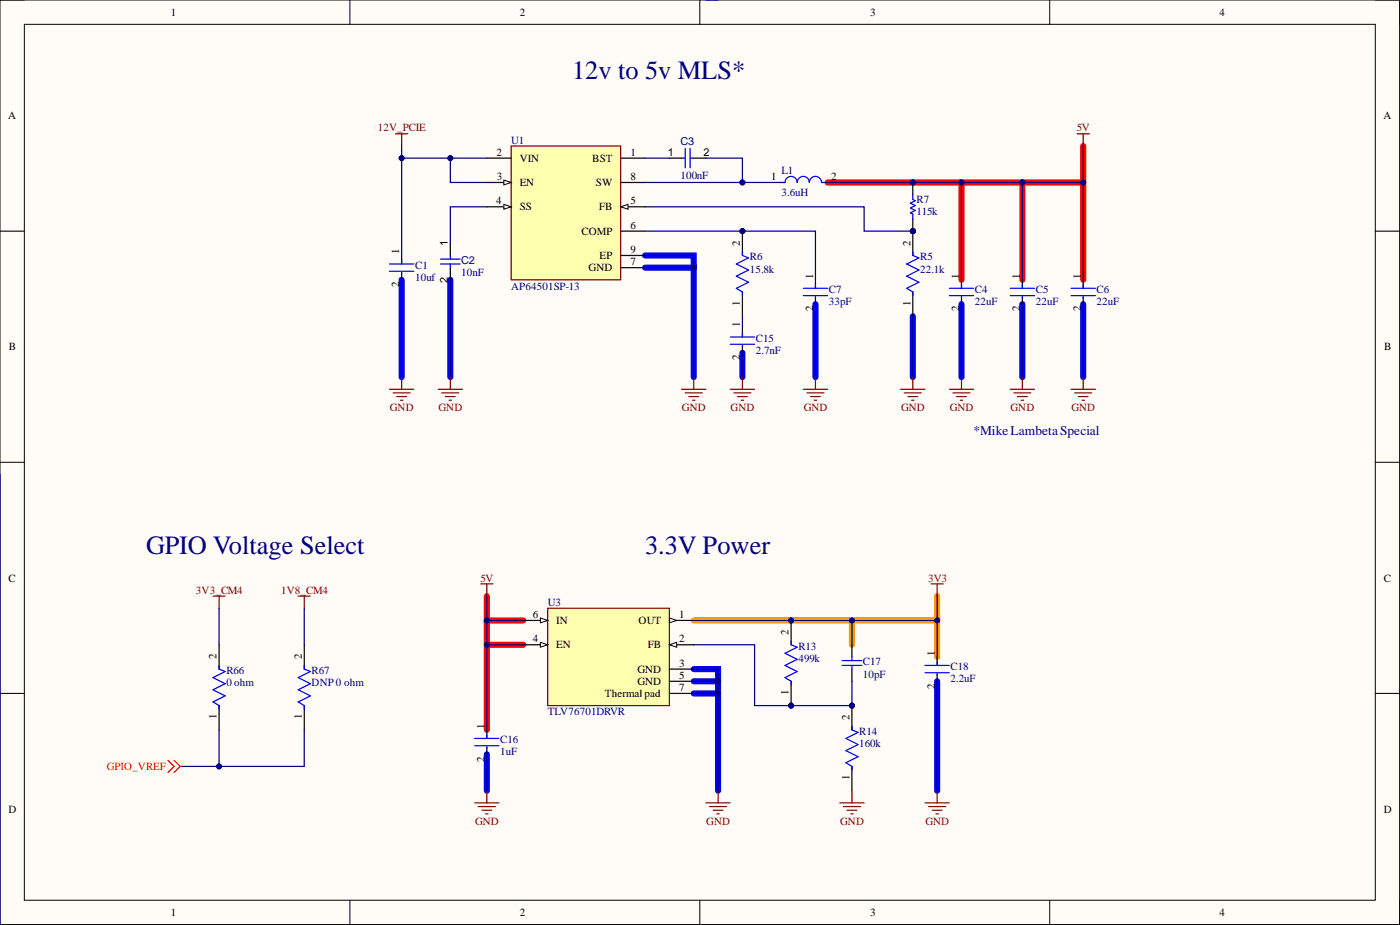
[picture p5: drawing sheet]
<svg xmlns="http://www.w3.org/2000/svg" width="292mm" height="193mm" viewBox="0 0 292 193" stroke-linecap="round" stroke-linejoin="round" font-family="sans-serif">
<defs><g id="words">
<g font-size="5.5" fill="#000080">
<text x="119.3" y="16.6">12v to 5v MLS*</text>
<text x="30.5" y="115.6">GPIO Voltage Select</text>
<text x="134.6" y="115.6">3.3V Power</text>
</g>
<text font-size="2.8" fill="#000080" x="203.1" y="90.8">*MikeLambetaSpecial</text>
<g font-size="2.3">
<text x="35.6" y="3.3">1</text>
<text x="108.4" y="3.3">2</text>
<text x="181.6" y="3.3">3</text>
<text x="254.4" y="3.3">4</text>
<text x="1.7" y="24.9">A</text>
<text x="288.6" y="24.9">A</text>
<text x="103.6" y="32.5">2</text>
<text x="108.4" y="33.8">VIN</text>
<text x="123.6" y="33.8">BST</text>
<text x="131.5" y="32.5">1</text>
<text x="139.3" y="32.5">1</text>
<text x="146.8" y="32.5">2</text>
<text x="103.7" y="37.6">3</text>
<text x="108.4" y="38.8">EN</text>
<text x="124.3" y="38.8">SW</text>
<text x="131.5" y="37.6">8</text>
<text x="160.9" y="37.6">1</text>
<text x="173.4" y="37.6">2</text>
<text x="103.5" y="42.6">4</text>
<text x="108.4" y="43.9">SS</text>
<text x="125" y="43.9">FB</text>
<text x="131.5" y="47.7">6</text>
<text x="131.5" y="42.6">5</text>
<text x="83.3" y="53" transform="rotate(-90 83.3 53)">1</text>
<text x="93.4" y="51.3" transform="rotate(-90 93.4 51.3)">1</text>
<text x="121.3" y="49">COMP</text>
<text x="131.5" y="52.8">9</text>
<text x="154.4" y="51.3" transform="rotate(-90 154.4 51.3)">2</text>
<text x="189.9" y="51.3" transform="rotate(-90 189.9 51.3)">2</text>
<text x="83.3" y="59.9" transform="rotate(-90 83.3 59.9)">2</text>
<text x="93.4" y="59" transform="rotate(-90 93.4 59)">2</text>
<text x="122.8" y="56.6">GND</text>
<text x="125.1" y="54.1">EP</text>
<text x="131.5" y="55.3">7</text>
<text x="169.6" y="58.1" transform="rotate(-90 169.6 58.1)">1</text>
<text x="200.1" y="58.1" transform="rotate(-90 200.1 58.1)">1</text>
<text x="212.8" y="58.1" transform="rotate(-90 212.8 58.1)">1</text>
<text x="225.5" y="58.1" transform="rotate(-90 225.5 58.1)">1</text>
<text x="154.4" y="63.8" transform="rotate(-90 154.4 63.8)">1</text>
<text x="169.6" y="65" transform="rotate(-90 169.6 65)">2</text>
<text x="189.9" y="63.8" transform="rotate(-90 189.9 63.8)">1</text>
<text x="200.1" y="65" transform="rotate(-90 200.1 65)">2</text>
<text x="212.8" y="65" transform="rotate(-90 212.8 65)">2</text>
<text x="225.5" y="65" transform="rotate(-90 225.5 65)">2</text>
<text x="154.4" y="68.3" transform="rotate(-90 154.4 68.3)">1</text>
<text x="1.9" y="73.1">B</text>
<text x="154.4" y="75.1" transform="rotate(-90 154.4 75.1)">2</text>
<text x="288.8" y="73.1">B</text>
<text x="1.8" y="121.3">C</text>
<text x="288.7" y="121.3">C</text>
<text x="111.1" y="128.9">6</text>
<text x="116" y="130.2">IN</text>
<text x="133.2" y="130.2">OUT</text>
<text x="141.7" y="128.9">1</text>
<text x="45.2" y="137.6" transform="rotate(-90 45.2 137.6)">2</text>
<text x="63" y="137.6" transform="rotate(-90 63 137.6)">2</text>
<text x="111.1" y="134">4</text>
<text x="116" y="135.3">EN</text>
<text x="135.2" y="135.3">FB</text>
<text x="141.7" y="134">2</text>
<text x="164.5" y="132.5" transform="rotate(-90 164.5 132.5)">2</text>
<text x="195" y="136.8" transform="rotate(-90 195 136.8)">1</text>
<text x="133" y="140.3">GND</text>
<text x="133" y="142.9">GND</text>
<text x="141.7" y="139.1">3</text>
<text x="141.7" y="141.6">5</text>
<text x="195" y="143.6" transform="rotate(-90 195 143.6)">2</text>
<text x="126.2" y="145.4">Thermal pad</text>
<text x="141.7" y="144.2">7</text>
<text x="164.5" y="145" transform="rotate(-90 164.5 145)">1</text>
<text x="45.2" y="150.1" transform="rotate(-90 45.2 150.1)">1</text>
<text x="63" y="150.1" transform="rotate(-90 63 150.1)">1</text>
<text x="101.1" y="152" transform="rotate(-90 101.1 152)">1</text>
<text x="177.2" y="150.2" transform="rotate(-90 177.2 150.2)">2</text>
<text x="101.1" y="158.9" transform="rotate(-90 101.1 158.9)">2</text>
<text x="177.2" y="162.8" transform="rotate(-90 177.2 162.8)">1</text>
<text x="1.8" y="169.5">D</text>
<text x="288.7" y="169.5">D</text>
<text x="35.6" y="191.1">1</text>
<text x="108.4" y="191.1">2</text>
<text x="181.6" y="191.1">3</text>
<text x="254.4" y="191.1">4</text>
</g>
<g font-size="2.3" fill="#800000">
<text x="78.8" y="27.4">12V_PCIE</text>
<text x="224.6" y="27.4">5V</text>
<text x="81.3" y="85.8">GND</text>
<text x="91.5" y="85.8">GND</text>
<text x="142.3" y="85.8">GND</text>
<text x="152.4" y="85.8">GND</text>
<text x="167.7" y="85.8">GND</text>
<text x="188" y="85.8">GND</text>
<text x="198.2" y="85.8">GND</text>
<text x="210.9" y="85.8">GND</text>
<text x="223.5" y="85.8">GND</text>
<text x="40.9" y="123.8">3V3_CM4</text>
<text x="58.7" y="123.8">1V8_CM4</text>
<text x="100.2" y="121.3">5V</text>
<text x="193.7" y="121.3">3V3</text>
<text x="99.1" y="172.1">GND</text>
<text x="147.4" y="172.1">GND</text>
<text x="175.3" y="172.1">GND</text>
<text x="193.1" y="172.1">GND</text>
</g>
<g font-size="2.3" fill="#000080">
<text x="106.7" y="29.9">U1</text>
<text x="141.9" y="30.2">C3</text>
<text x="141.9" y="37.3">100nF</text>
<text x="163" y="36.3">L1</text>
<text x="163" y="40.9">3.6uH</text>
<text x="191.2" y="42.4">R7</text>
<text x="191.2" y="44.9">115k</text>
<text x="86.6" y="56.1">C1</text>
<text x="86.6" y="58.6">10uf</text>
<text x="96.2" y="57.6">10nF</text>
<text x="96.2" y="55.1">C2</text>
<text x="156.4" y="54.3">R6</text>
<text x="156.4" y="56.8">15.8k</text>
<text x="192" y="54.3">R5</text>
<text x="192" y="56.8">22.1k</text>
<text x="106.7" y="60.4">AP64501SP-13</text>
<text x="172.9" y="61.2">C7</text>
<text x="172.9" y="63.7">33pF</text>
<text x="203.4" y="61.2">C4</text>
<text x="203.4" y="63.7">22uF</text>
<text x="216.1" y="61.2">C5</text>
<text x="216.1" y="63.7">22uF</text>
<text x="228.8" y="61.2">C6</text>
<text x="228.8" y="63.7">22uF</text>
<text x="157.7" y="71.3">C15</text>
<text x="157.7" y="73.9">2.7nF</text>
<text x="114.3" y="126.4">U3</text>
<text x="166.6" y="135.5">R13</text>
<text x="47.2" y="140.6">R66</text>
<text x="47.2" y="143.1">0 ohm</text>
<text x="65" y="140.6">R67</text>
<text x="65" y="143.1">DNP 0 ohm</text>
<text x="166.6" y="138.1">499k</text>
<text x="180" y="138.8">C17</text>
<text x="180" y="141.4">10pF</text>
<text x="198.3" y="139.8">C18</text>
<text x="198.3" y="142.4">2.2uF</text>
<text x="114.3" y="149.2">TLV76701DRVR</text>
<text x="104.4" y="155.1">C16</text>
<text x="179.3" y="153.3">R14</text>
<text x="179.3" y="155.8">160k</text>
<text x="104.4" y="157.6">1uF</text>
</g>
<text font-size="2.3" fill="#f00" x="22.3" y="160.6">GPIO_VREF</text>
</g></defs>
<path d="M0 0h292v192.9h-292z" fill-rule="evenodd" fill="#fffcf8"/>
<path d="M0 0h292v192.9h-292z" fill="none" stroke="#000" stroke-width=".21"/>
<path d="M5.1 5.1h281.8v182.7h-281.8z" fill-rule="evenodd" fill="#fffcf8"/>
<g fill="none" stroke="#000" stroke-width=".21">
<path d="M0 0h5.1M73 0v5.1M146 0v5.1M219 0v5.1M286.9 0h5.1v5.1M5.1 5.1h281.8v182.7h-281.8zM0 48.2h5.1M286.9 48.2h5.1M0 96.4h5.1M286.9 96.4h5.1M0 144.7h5.1M286.9 144.7h5.1"/>
<path d="M73 187.8v5.1M146 187.8v5.1M219 187.8v5.1M292 187.8v5.1"/>
</g>
<path d="M172.7 38.1h27.9M213.3 38.1v20.3M226 30.5v7.6M200.6 58.4v-20.3h25.4v20.3M101.6 124.4v5h7.6M101.6 129.4v22.9M101.6 134.5h7.6" fill="none" stroke="#f00" stroke-width="1.3"/>
<g fill="none" stroke="#00f" stroke-width="1.3">
<path d="M83.8 58.4v20.3M94 58.4v20.3M134.6 55.8h10.1v22.9M134.6 53.3h10.1v2.5M154.9 73.6v5.1M170.1 63.4v15.3M190.5 66v12.7M200.6 63.4v15.3M213.3 63.4v15.3M226 63.4v15.3M144.7 139.6h5.1v25.4M101.6 157.3v7.7"/>
<path d="M144.7 144.7h5.1M144.7 142.1h5.1M195.5 142.1v22.9"/>
</g>
<path d="M144.7 129.4h50.8v7.6M177.8 129.4v5.1M195.5 124.4v5" fill="none" stroke="#f90" stroke-width="1.3"/>
<path d="M106.7 30.5h22.8v27.9h-22.8z" fill-rule="evenodd" fill="#ffffb0"/>
<path d="M106.7 30.5h22.8v27.9h-22.8z" fill="none" stroke="#800000" stroke-width=".25"/>
<path d="M101.6 33h5.1M101.6 38.1h5.1M129.5 33h5.1M129.5 48.2h5.1" fill="none" stroke="#000" stroke-width=".25"/>
<path d="M105.1 37.6l1.6 .5-1.6 .5z" fill="#f8fcff"/>
<path d="M105.1 37.6l1.6 .5-1.6 .5z" fill="none" stroke="#000" stroke-width=".21"/>
<path d="M129.5 43.1h5.1" fill="none" stroke="#000" stroke-width=".25"/>
<path d="M129.5 43.1l1.5-.5v1.1z" fill="#f8fcff"/>
<path d="M129.5 43.1l1.5-.5v1.1z" fill="none" stroke="#000" stroke-width=".21"/>
<path d="M101.6 43.1h5.1" fill="none" stroke="#000" stroke-width=".25"/>
<path d="M105.1 42.6l1.6 .5-1.6 .6z" fill="#f8fcff"/>
<path d="M105.1 42.6l1.6 .5-1.6 .6z" fill="none" stroke="#000" stroke-width=".21"/>
<path d="M129.5 38.1h5.1M139.7 33h2.5M144.7 33h2.6M83.8 53.3v1.8M83.8 56.8v1.6M94 50.8v2.5M94 55.8v2.6M129.5 55.8h5.1M129.5 53.3h5.1" fill="none" stroke="#000" stroke-width=".25"/>
<path d="M83.8 78.7v2.5M81.3 81.2h5M82 82h3.6M82.8 82.7h2M83.5 83.5h.6" fill="none" stroke="#800000" stroke-width=".25"/>
<path d="M142.2 33h.8M143 31v4M144 31v4M144 33h.7M81.3 55.1h5M81.3 56.6h5M83.8 54.3v.8M83.8 56.8v.3M91.9 55.1h4.1M91.9 54.1h4.1M94 53.3v.8M94 55.1v.7" fill="none" stroke="#00f" stroke-width=".25"/>
<circle cx="190.5" cy="48.2" r=".51" fill="#000080"/>
<circle cx="190.5" cy="48.2" r=".51" fill="none" stroke="#000080" stroke-width=".21"/>
<path d="M190.5 48.2v5.1M190.5 60.9v5.1" fill="none" stroke="#000" stroke-width=".25"/>
<circle cx="190.5" cy="48.2" r=".51" fill="#000080"/>
<circle cx="190.5" cy="48.2" r=".51" fill="none" stroke="#000080" stroke-width=".21"/>
<g fill="none" stroke="#00f" stroke-width=".25">
<path d="M190.5 52.5v.8l1.2 .5-2.5 1.3 2.5 1.2-2.5 1.3 2.5 1.3-2.5 1.2 1.3 .8v.8M200.6 59.4v.7M213.3 59.4v.7M226 59.4v.7M198.1 60.1h5M198.1 61.7h5M200.6 61.9v.3M210.8 60.1h5M210.8 61.7h5M213.3 61.9v.3M223.5 60.1h5M223.5 61.7h5"/>
<path d="M226 61.9v.3"/>
</g>
<path d="M200.6 58.4v1.7M213.3 58.4v1.7M226 58.4v1.7M200.6 61.9v1.5M213.3 61.9v1.5M226 61.9v1.5" fill="none" stroke="#000" stroke-width=".25"/>
<circle cx="190.5" cy="38.1" r=".51" fill="#000080"/>
<circle cx="190.5" cy="38.1" r=".51" fill="none" stroke="#000080" stroke-width=".21"/>
<circle cx="190.5" cy="48.2" r=".51" fill="#000080"/>
<circle cx="190.5" cy="48.2" r=".51" fill="none" stroke="#000080" stroke-width=".21"/>
<path d="M190.5 38.1v2.5" fill="none" stroke="#000" stroke-width=".25"/>
<circle cx="190.5" cy="38.1" r=".51" fill="#000080"/>
<circle cx="190.5" cy="38.1" r=".51" fill="none" stroke="#000080" stroke-width=".21"/>
<path d="M190.5 45.7v2.5" fill="none" stroke="#000" stroke-width=".25"/>
<circle cx="190.5" cy="48.2" r=".51" fill="#000080"/>
<circle cx="190.5" cy="48.2" r=".51" fill="none" stroke="#000080" stroke-width=".21"/>
<path d="M190.5 40.6v1l.5 .3-1.1 .5 1.1 .5-1.1 .5 1.1 .5-1.1 .5 .6 .3v1M152.4 70.3h5M152.4 71.8h5M154.9 69.5v.8M154.9 72.1v.2" fill="none" stroke="#00f" stroke-width=".25"/>
<path d="M190.5 78.7v2.5M187.9 81.2h5.1M188.7 82h3.5M189.4 82.7h2.1M190.2 83.5h.5" fill="none" stroke="#800000" stroke-width=".25"/>
<path d="M154.9 68.5v1.8M154.9 72.1v1.5" fill="none" stroke="#000" stroke-width=".25"/>
<circle cx="154.9" cy="48.2" r=".51" fill="#000080"/>
<circle cx="154.9" cy="48.2" r=".51" fill="none" stroke="#000080" stroke-width=".21"/>
<path d="M154.9 48.2v5.1M154.9 60.9v5.1" fill="none" stroke="#000" stroke-width=".25"/>
<circle cx="154.9" cy="48.2" r=".51" fill="#000080"/>
<circle cx="154.9" cy="48.2" r=".51" fill="none" stroke="#000080" stroke-width=".21"/>
<path d="M163.3 38.1h.5a1.27 1.27 0 0 1 1.3-1.3 1.27 1.27 0 0 1 1.2 1.3 1.27 1.27 0 0 1 1.3-1.3 1.27 1.27 0 0 1 1.3 1.3 1.27 1.27 0 0 1 1.2-1.3 1.27 1.27 0 0 1 1.3 1.3h.3M154.9 52.5v.8l1.3 .5-2.6 1.3 2.6 1.2-2.6 1.3 2.6 1.3-2.6 1.2 1.3 .8v.8M170.1 59.4v.7M167.6 60.1h5.1M167.6 61.7h5.1M170.1 61.9v.3" fill="none" stroke="#00f" stroke-width=".25"/>
<path d="M162.5 38.1h1.3M171.4 38.1h1.3M170.1 58.4v1.7M170.1 61.9v1.5" fill="none" stroke="#000" stroke-width=".25"/>
<g fill="none" stroke="#800000" stroke-width=".25">
<path d="M224.7 27.9h2.6M226 27.9v2.6M94 78.7v2.5M144.7 78.7v2.5M154.9 78.7v2.5M170.1 78.7v2.5M200.6 78.7v2.5M213.3 78.7v2.5M226 78.7v2.5M91.4 81.2h5.1M92.2 82h3.5M92.9 82.7h2.1"/>
<path d="M93.7 83.5h.5M142.2 81.2h5.1M143 82h3.5M143.7 82.7h2.1M144.5 83.5h.5M152.4 81.2h5M153.1 82h3.6M153.9 82.7h2M154.6 83.5h.6M167.6 81.2h5.1M168.4 82h3.5M169.1 82.7h2.1"/>
<path d="M169.9 83.5h.5M198.1 81.2h5M198.8 82h3.6M199.6 82.7h2M200.4 83.5h.5M210.8 81.2h5M211.5 82h3.6M212.3 82.7h2M213.1 83.5h.5M223.5 81.2h5M224.2 82h3.6M225 82.7h2"/>
<path d="M225.7 83.5h.6"/>
</g>
<path d="M114.3 126.9h25.4v20.3h-25.4z" fill-rule="evenodd" fill="#ffffb0"/>
<path d="M114.3 126.9h25.4v20.3h-25.4z" fill="none" stroke="#800000" stroke-width=".25"/>
<path d="M109.2 134.5h5.1" fill="none" stroke="#000" stroke-width=".25"/>
<path d="M112.7 134l1.6 .5-1.6 .5z" fill="#f8fcff"/>
<path d="M112.7 134l1.6 .5-1.6 .5z" fill="none" stroke="#000" stroke-width=".21"/>
<path d="M139.7 134.5h5" fill="none" stroke="#000" stroke-width=".25"/>
<path d="M139.7 134.5l1.5-.5v1z" fill="#f8fcff"/>
<path d="M139.7 134.5l1.5-.5v1z" fill="none" stroke="#000" stroke-width=".21"/>
<path d="M109.2 129.4h5.1" fill="none" stroke="#000" stroke-width=".25"/>
<path d="M112.7 128.9l1.6 .5-1.6 .5z" fill="#f8fcff"/>
<path d="M112.7 128.9l1.6 .5-1.6 .5z" fill="none" stroke="#000" stroke-width=".21"/>
<path d="M139.7 129.4h5" fill="none" stroke="#000" stroke-width=".25"/>
<path d="M139.7 128.9l1.5 .5-1.5 .5z" fill="#f8fcff"/>
<path d="M139.7 128.9l1.5 .5-1.5 .5z" fill="none" stroke="#000" stroke-width=".21"/>
<path d="M139.7 139.6h5M101.6 152.3v1.7M101.6 155.8v1.5M139.7 144.7h5M139.7 142.1h5" fill="none" stroke="#000" stroke-width=".25"/>
<path d="M100.3 121.8h2.5M101.6 121.8v2.6M99 167.5h5.1M99.8 168.3h3.6M100.6 169h2M101.3 169.8h.5M101.6 165v2.5" fill="none" stroke="#800000" stroke-width=".25"/>
<path d="M99 154h5.1M99 155.6h5.1M101.6 153.3v.7M101.6 155.8v.3" fill="none" stroke="#00f" stroke-width=".25"/>
<circle cx="165.1" cy="147.2" r=".51" fill="#000080"/>
<circle cx="165.1" cy="147.2" r=".51" fill="none" stroke="#000080" stroke-width=".21"/>
<circle cx="165.1" cy="129.4" r=".51" fill="#000080"/>
<circle cx="165.1" cy="129.4" r=".51" fill="none" stroke="#000080" stroke-width=".21"/>
<path d="M165.1 142.1v5.1" fill="none" stroke="#000" stroke-width=".25"/>
<circle cx="165.1" cy="147.2" r=".51" fill="#000080"/>
<circle cx="165.1" cy="147.2" r=".51" fill="none" stroke="#000080" stroke-width=".21"/>
<path d="M165.1 129.4v5.1" fill="none" stroke="#000" stroke-width=".25"/>
<circle cx="165.1" cy="129.4" r=".51" fill="#000080"/>
<circle cx="165.1" cy="129.4" r=".51" fill="none" stroke="#000080" stroke-width=".21"/>
<path d="M165.1 133.7v.8l1.2 .5-2.5 1.3 2.5 1.3-2.5 1.2 2.5 1.3-2.5 1.3 1.3 .7v.8" fill="none" stroke="#00f" stroke-width=".25"/>
<circle cx="177.8" cy="147.2" r=".51" fill="#000080"/>
<circle cx="177.8" cy="147.2" r=".51" fill="none" stroke="#000080" stroke-width=".21"/>
<path d="M177.8 147.2v5.1M177.8 159.9v5.1" fill="none" stroke="#000" stroke-width=".25"/>
<circle cx="177.8" cy="147.2" r=".51" fill="#000080"/>
<circle cx="177.8" cy="147.2" r=".51" fill="none" stroke="#000080" stroke-width=".21"/>
<path d="M45.7 138.8v.8l1.3 .5-2.6 1.3 2.6 1.2-2.6 1.3 2.6 1.3-2.6 1.2 1.3 .8v.8M63.5 138.8v.8l1.3 .5-2.6 1.3 2.6 1.2-2.6 1.3 2.6 1.3-2.6 1.2 1.3 .8v.8M175.7 137.8h4.1M175.7 138.8h4.1M177.8 137v.8M177.8 138.8v.8M193 138.8h5.1M195.5 138.1v.7M177.8 151.5v.8l1.2 .5-2.5 1.2 2.5 1.3-2.5 1.3 2.5 1.3-2.5 1.2 1.3 .8v.7M193 140.3h5.1M195.5 140.6v.3" fill="none" stroke="#00f" stroke-width=".25"/>
<g fill="none" stroke="#800000" stroke-width=".25">
<path d="M82.5 27.9h2.6M83.8 27.9v2.6M44.4 124.4h2.6M45.7 124.4v2.5M62.2 124.4h2.6M63.5 124.4v2.5M194.3 121.8h2.5M195.5 121.8v2.6M147.3 167.5h5.1M148 168.3h3.6M148.8 169h2M149.6 169.8h.5"/>
<path d="M149.8 165v2.5M175.2 167.5h5.1M176 168.3h3.5M176.7 169h2.1M177.5 169.8h.5M177.8 165v2.5M193 167.5h5.1M193.8 168.3h3.5M194.5 169h2M195.3 169.8h.5M195.5 165v2.5"/>
</g>
<path d="M45.7 134.5v5.1M63.5 134.5v5.1M177.8 134.5v2.5M177.8 139.6v2.5M195.5 137v1.8M45.7 147.2v5.1M63.5 147.2v5.1M195.5 140.6v1.5" fill="none" stroke="#000" stroke-width=".25"/>
<path d="M35 158.6l1.3 1.3-1.3 1.3M36.3 158.6l1.3 1.3M37.6 159.9l-1.3 1.3M37.6 159.9h.5" fill="none" stroke="#f00" stroke-width=".25"/>
<path d="M38.1 159.9h7.6" fill="none" stroke="#000080" stroke-width=".25"/>
<circle cx="45.7" cy="159.9" r=".51" fill="#000080"/>
<circle cx="45.7" cy="159.9" r=".51" fill="none" stroke="#000080" stroke-width=".21"/>
<path d="M45.7 152.3v7.6h17.8v-7.6" fill="none" stroke="#000080" stroke-width=".25"/>
<circle cx="45.7" cy="159.9" r=".51" fill="#000080"/>
<circle cx="45.7" cy="159.9" r=".51" fill="none" stroke="#000080" stroke-width=".21"/>
<path d="M83.8 30.5v2.5h10.2v5.1h7.6" fill="none" stroke="#000080" stroke-width=".25"/>
<circle cx="83.8" cy="33" r=".51" fill="#000080"/>
<circle cx="83.8" cy="33" r=".51" fill="none" stroke="#000080" stroke-width=".21"/>
<circle cx="94" cy="33" r=".51" fill="#000080"/>
<circle cx="94" cy="33" r=".51" fill="none" stroke="#000080" stroke-width=".21"/>
<path d="M94 33h7.6M101.6 43.1h-7.6v7.7" fill="none" stroke="#000080" stroke-width=".25"/>
<circle cx="94" cy="33" r=".51" fill="#000080"/>
<circle cx="94" cy="33" r=".51" fill="none" stroke="#000080" stroke-width=".21"/>
<path d="M101.6 134.5h7.6" fill="none" stroke="#000080" stroke-width=".25"/>
<circle cx="101.6" cy="134.5" r=".51" fill="#000080"/>
<circle cx="101.6" cy="134.5" r=".51" fill="none" stroke="#000080" stroke-width=".21"/>
<path d="M101.6 124.4v5h7.6" fill="none" stroke="#000080" stroke-width=".25"/>
<circle cx="101.6" cy="129.4" r=".51" fill="#000080"/>
<circle cx="101.6" cy="129.4" r=".51" fill="none" stroke="#000080" stroke-width=".21"/>
<path d="M134.6 55.8h10.1v22.9" fill="none" stroke="#000080" stroke-width=".25"/>
<circle cx="144.7" cy="55.8" r=".51" fill="#000080"/>
<circle cx="144.7" cy="55.8" r=".51" fill="none" stroke="#000080" stroke-width=".21"/>
<path d="M134.6 53.3h10.1v2.5" fill="none" stroke="#000080" stroke-width=".25"/>
<circle cx="144.7" cy="55.8" r=".51" fill="#000080"/>
<circle cx="144.7" cy="55.8" r=".51" fill="none" stroke="#000080" stroke-width=".21"/>
<path d="M134.6 48.2h35.5v10.2" fill="none" stroke="#000080" stroke-width=".25"/>
<circle cx="154.9" cy="48.2" r=".51" fill="#000080"/>
<circle cx="154.9" cy="48.2" r=".51" fill="none" stroke="#000080" stroke-width=".21"/>
<path d="M134.6 43.1h45.7v5.1h10.2" fill="none" stroke="#000080" stroke-width=".25"/>
<circle cx="190.5" cy="48.2" r=".51" fill="#000080"/>
<circle cx="190.5" cy="48.2" r=".51" fill="none" stroke="#000080" stroke-width=".21"/>
<path d="M147.3 33h7.6v5.1h-20.3" fill="none" stroke="#000080" stroke-width=".25"/>
<circle cx="154.9" cy="38.1" r=".51" fill="#000080"/>
<circle cx="154.9" cy="38.1" r=".51" fill="none" stroke="#000080" stroke-width=".21"/>
<path d="M134.6 33h5.1M144.7 144.7h5.1" fill="none" stroke="#000080" stroke-width=".25"/>
<circle cx="149.8" cy="144.7" r=".51" fill="#000080"/>
<circle cx="149.8" cy="144.7" r=".51" fill="none" stroke="#000080" stroke-width=".21"/>
<path d="M144.7 142.1h5.1" fill="none" stroke="#000080" stroke-width=".25"/>
<circle cx="149.8" cy="142.1" r=".51" fill="#000080"/>
<circle cx="149.8" cy="142.1" r=".51" fill="none" stroke="#000080" stroke-width=".21"/>
<path d="M144.7 139.6h5.1v25.4" fill="none" stroke="#000080" stroke-width=".25"/>
<circle cx="149.8" cy="142.1" r=".51" fill="#000080"/>
<circle cx="149.8" cy="142.1" r=".51" fill="none" stroke="#000080" stroke-width=".21"/>
<circle cx="149.8" cy="144.7" r=".51" fill="#000080"/>
<circle cx="149.8" cy="144.7" r=".51" fill="none" stroke="#000080" stroke-width=".21"/>
<path d="M144.7 134.5h12.7v12.7h20.4v-5.1" fill="none" stroke="#000080" stroke-width=".25"/>
<circle cx="177.8" cy="147.2" r=".51" fill="#000080"/>
<circle cx="177.8" cy="147.2" r=".51" fill="none" stroke="#000080" stroke-width=".21"/>
<circle cx="165.1" cy="147.2" r=".51" fill="#000080"/>
<circle cx="165.1" cy="147.2" r=".51" fill="none" stroke="#000080" stroke-width=".21"/>
<path d="M144.7 129.4h50.8v7.6" fill="none" stroke="#000080" stroke-width=".25"/>
<circle cx="165.1" cy="129.4" r=".51" fill="#000080"/>
<circle cx="165.1" cy="129.4" r=".51" fill="none" stroke="#000080" stroke-width=".21"/>
<circle cx="177.8" cy="129.4" r=".51" fill="#000080"/>
<circle cx="177.8" cy="129.4" r=".51" fill="none" stroke="#000080" stroke-width=".21"/>
<circle cx="195.5" cy="129.4" r=".51" fill="#000080"/>
<circle cx="195.5" cy="129.4" r=".51" fill="none" stroke="#000080" stroke-width=".21"/>
<path d="M147.3 0h2.5M154.9 38.1h7.6" fill="none" stroke="#000080" stroke-width=".25"/>
<circle cx="154.9" cy="38.1" r=".51" fill="#000080"/>
<circle cx="154.9" cy="38.1" r=".51" fill="none" stroke="#000080" stroke-width=".21"/>
<path d="M172.7 38.1h27.9" fill="none" stroke="#000080" stroke-width=".25"/>
<circle cx="190.5" cy="38.1" r=".51" fill="#000080"/>
<circle cx="190.5" cy="38.1" r=".51" fill="none" stroke="#000080" stroke-width=".21"/>
<circle cx="200.6" cy="38.1" r=".51" fill="#000080"/>
<circle cx="200.6" cy="38.1" r=".51" fill="none" stroke="#000080" stroke-width=".21"/>
<path d="M200.6 58.4v-20.3h25.4v20.3" fill="none" stroke="#000080" stroke-width=".25"/>
<circle cx="226" cy="38.1" r=".51" fill="#000080"/>
<circle cx="226" cy="38.1" r=".51" fill="none" stroke="#000080" stroke-width=".21"/>
<circle cx="213.3" cy="38.1" r=".51" fill="#000080"/>
<circle cx="213.3" cy="38.1" r=".51" fill="none" stroke="#000080" stroke-width=".21"/>
<circle cx="200.6" cy="38.1" r=".51" fill="#000080"/>
<circle cx="200.6" cy="38.1" r=".51" fill="none" stroke="#000080" stroke-width=".21"/>
<path d="M83.8 33v20.3M83.8 58.4v20.3M0 99v93.9M45.7 126.9v7.6M63.5 126.9v7.6" fill="none" stroke="#000080" stroke-width=".25"/>
<circle cx="83.8" cy="33" r=".51" fill="#000080"/>
<circle cx="83.8" cy="33" r=".51" fill="none" stroke="#000080" stroke-width=".21"/>
<path d="M94 58.4v20.3M101.6 129.4v22.9M101.6 157.3v7.7" fill="none" stroke="#000080" stroke-width=".25"/>
<circle cx="101.6" cy="129.4" r=".51" fill="#000080"/>
<circle cx="101.6" cy="129.4" r=".51" fill="none" stroke="#000080" stroke-width=".21"/>
<circle cx="101.6" cy="134.5" r=".51" fill="#000080"/>
<circle cx="101.6" cy="134.5" r=".51" fill="none" stroke="#000080" stroke-width=".21"/>
<path d="M154.9 66v2.5M154.9 73.6v5.1M170.1 63.4v15.3M177.8 129.4v5.1" fill="none" stroke="#000080" stroke-width=".25"/>
<circle cx="177.8" cy="129.4" r=".51" fill="#000080"/>
<circle cx="177.8" cy="129.4" r=".51" fill="none" stroke="#000080" stroke-width=".21"/>
<path d="M190.5 66v12.7M195.5 124.4v5M195.5 142.1v22.9" fill="none" stroke="#000080" stroke-width=".25"/>
<circle cx="195.5" cy="129.4" r=".51" fill="#000080"/>
<circle cx="195.5" cy="129.4" r=".51" fill="none" stroke="#000080" stroke-width=".21"/>
<path d="M213.3 38.1v20.3M200.6 63.4v15.3M213.3 63.4v15.3" fill="none" stroke="#000080" stroke-width=".25"/>
<circle cx="213.3" cy="38.1" r=".51" fill="#000080"/>
<circle cx="213.3" cy="38.1" r=".51" fill="none" stroke="#000080" stroke-width=".21"/>
<path d="M226 30.5v7.6M226 63.4v15.3" fill="none" stroke="#000080" stroke-width=".25"/>
<circle cx="226" cy="38.1" r=".51" fill="#000080"/>
<circle cx="226" cy="38.1" r=".51" fill="none" stroke="#000080" stroke-width=".21"/>
<use href="#words"/>
</svg>
